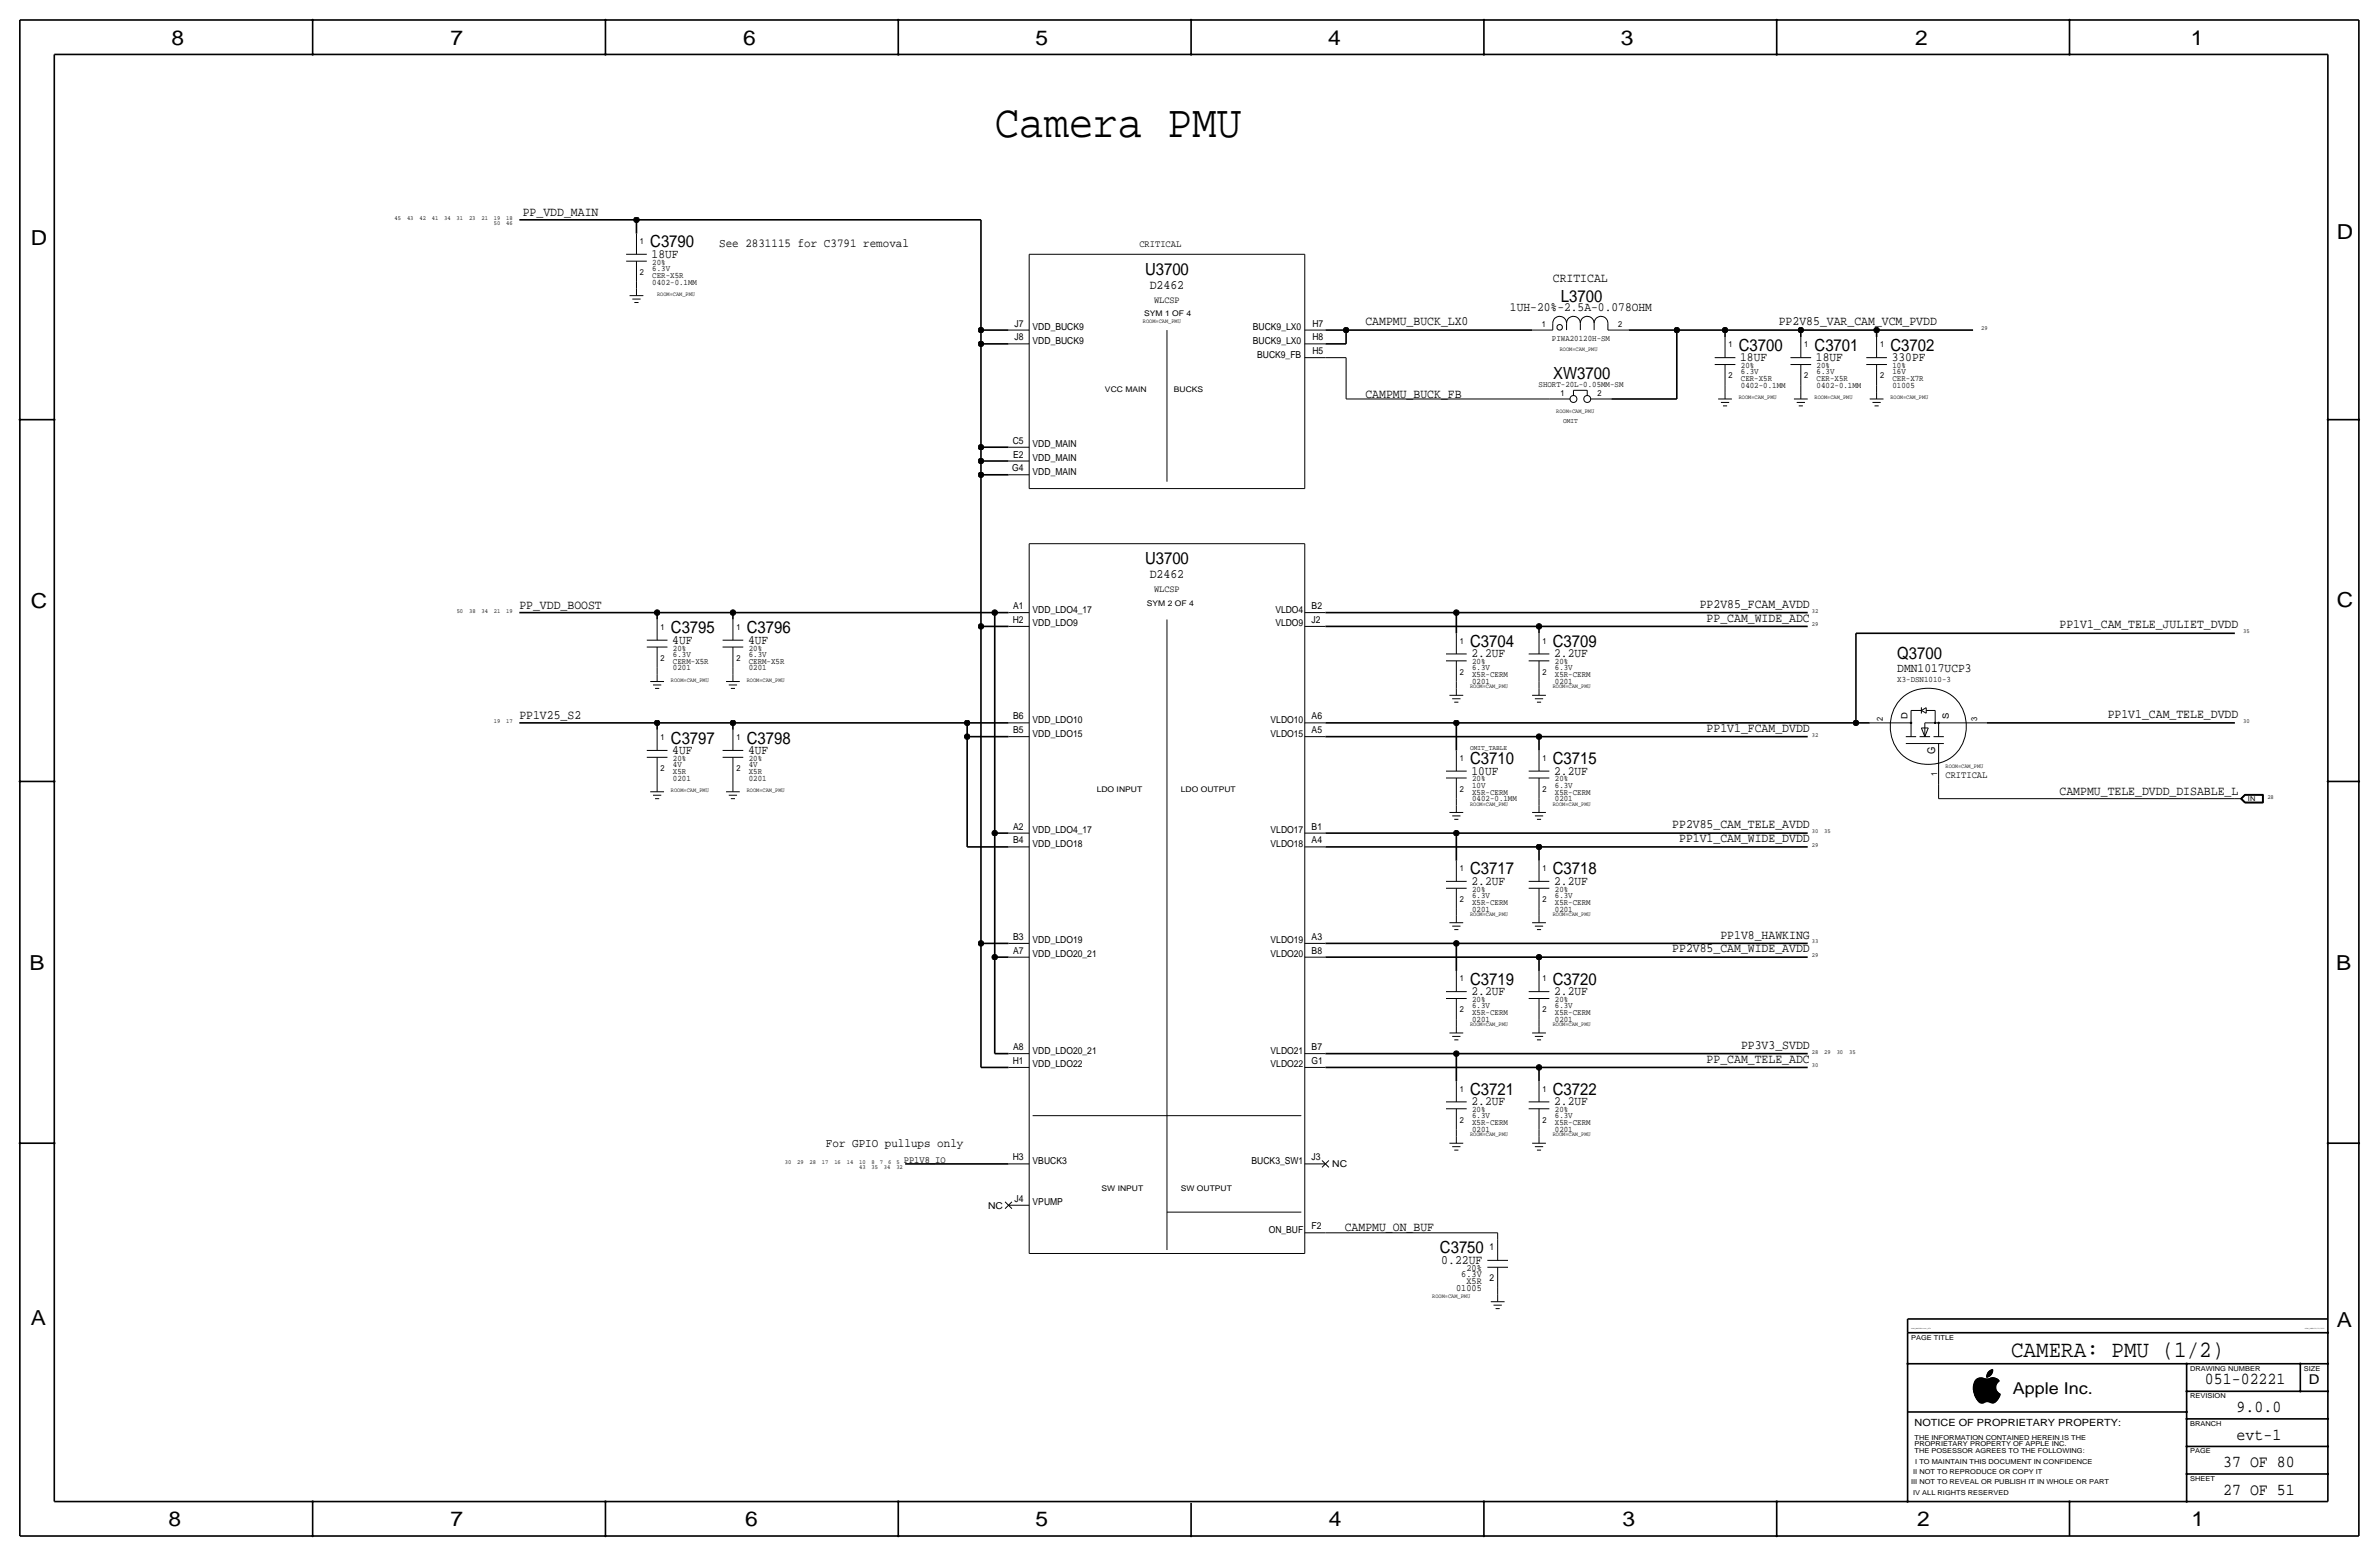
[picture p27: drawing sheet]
<svg xmlns="http://www.w3.org/2000/svg" width="877mm" height="574mm" viewBox="0 0 877 574" stroke-linecap="round" stroke-linejoin="round" font-family="sans-serif">
<defs><g id="words">
<text font-size="17" x="366.7" y="50.5">Camera PMU</text>
<text font-size="8.6" x="741.4" y="500.1">CAMERA: PMU (1/2)</text>
<g font-size="7.6">
<text x="63.2" y="16.5">8</text>
<text x="166.1" y="16.5">7</text>
<text x="274" y="16.5">6</text>
<text x="381.7" y="16.5">5</text>
<text x="489.7" y="16.5">4</text>
<text x="597.6" y="16.5">3</text>
<text x="706.1" y="16.5">2</text>
<text x="807.7" y="16.5">1</text>
<text x="861.5" y="88.1">D</text>
<text x="11.4" y="90.4">D</text>
<text x="11.4" y="224.3">C</text>
<text x="861.5" y="223.8">C</text>
<text x="10.8" y="357.6">B</text>
<text x="861.3" y="357.4">B</text>
<text x="11.3" y="488.4">A</text>
<text x="861.5" y="489.2">A</text>
<text x="62.2" y="562.6">8</text>
<text x="166" y="562.6">7</text>
<text x="274.8" y="562.6">6</text>
<text x="381.7" y="562.6">5</text>
<text x="489.9" y="562.6">4</text>
<text x="598.1" y="562.6">3</text>
<text x="706.8" y="562.6">2</text>
<text x="807.9" y="562.6">1</text>
</g>
<g font-size="6.2">
<text x="239.7" y="91.2">C3790</text>
<text x="422.1" y="101.3">U3700</text>
<text x="575.5" y="111.3">L3700</text>
<text x="641" y="129.3">C3700</text>
<text x="669" y="129.3">C3701</text>
<text x="696.9" y="129.3">C3702</text>
<text x="572.6" y="139.7">XW3700</text>
<text x="422.1" y="208">U3700</text>
<text x="247.3" y="233.4">C3795</text>
<text x="275.3" y="233.4">C3796</text>
<text x="542" y="238.5">C3704</text>
<text x="572.5" y="238.5">C3709</text>
<text x="699.5" y="242.8">Q3700</text>
<text x="247.3" y="274.1">C3797</text>
<text x="275.3" y="274.1">C3798</text>
<text x="542" y="281.7">C3710</text>
<text x="572.5" y="281.7">C3715</text>
<text x="542" y="322.3">C3717</text>
<text x="572.5" y="322.3">C3718</text>
<text x="542" y="363">C3719</text>
<text x="572.5" y="363">C3720</text>
<text x="542" y="403.6">C3721</text>
<text x="572.5" y="403.6">C3722</text>
<text x="530.9" y="462">C3750</text>
<text x="812.9" y="510.3">051-02221</text>
<text x="824.6" y="520.4">9.0.0</text>
<text x="824.6" y="530.6">evt-1</text>
<text x="819.6" y="540.8">37 OF 80</text>
<text x="819.6" y="550.9">27 OF 51</text>
</g>
<text font-size="6" x="742.1" y="513.9">Apple Inc.</text>
<text font-size="5" x="851.2" y="510.3">D</text>
<g font-size="4.7">
<text x="192.7" y="79.8">PP_VDD_MAIN</text>
<text x="240.2" y="95">18UF</text>
<text x="423.9" y="106.4">D2462</text>
<text x="572.5" y="103.9">CRITICAL</text>
<text x="503.4" y="119.9">CAMPMU_BUCK_LX0</text>
<text x="556.7" y="114.8">1UH-20%-2.5A-0.078OHM</text>
<text x="655.8" y="119.9">PP2V85_VAR_CAM_VCM_PVDD</text>
<text x="641.6" y="133.1">18UF</text>
<text x="669.5" y="133.1">18UF</text>
<text x="697.4" y="133.1">330PF</text>
<text x="503.4" y="146.6">CAMPMU_BUCK_FB</text>
<text x="423.9" y="213.1">D2462</text>
<text x="191.5" y="224.5">PP_VDD_BOOST</text>
<text x="626.6" y="224">PP2V85_FCAM_AVDD</text>
<text x="629.2" y="229.1">PP_CAM_WIDE_ADC</text>
<text x="759.3" y="231.7">PP1V1_CAM_TELE_JULIET_DVDD</text>
<text x="247.9" y="237.2">4UF</text>
<text x="275.8" y="237.2">4UF</text>
<text x="542.5" y="242.3">2.2UF</text>
<text x="573" y="242.3">2.2UF</text>
<text x="699.5" y="247.8">DMN1017UCP3</text>
<text x="191.5" y="265.2">PP1V25_S2</text>
<text x="629.2" y="269.7">PP1V1_FCAM_DVDD</text>
<text x="777" y="264.7">PP1V1_CAM_TELE_DVDD</text>
<text x="247.9" y="277.9">4UF</text>
<text x="275.8" y="277.9">4UF</text>
<text x="542.5" y="285.5">10UF</text>
<text x="573" y="285.5">2.2UF</text>
<text x="759.3" y="293.1">CAMPMU_TELE_DVDD_DISABLE_L</text>
<text x="616.5" y="305.3">PP2V85_CAM_TELE_AVDD</text>
<text x="619" y="310.4">PP1V1_CAM_WIDE_DVDD</text>
<text x="542.5" y="326.1">2.2UF</text>
<text x="573" y="326.1">2.2UF</text>
<text x="634.3" y="346">PP1V8_HAWKING</text>
<text x="616.5" y="351">PP2V85_CAM_WIDE_AVDD</text>
<text x="542.5" y="366.8">2.2UF</text>
<text x="573" y="366.8">2.2UF</text>
<text x="641.9" y="386.6">PP3V3_SVDD</text>
<text x="629.2" y="391.7">PP_CAM_TELE_ADC</text>
<text x="542.5" y="407.4">2.2UF</text>
<text x="573" y="407.4">2.2UF</text>
<text x="495.8" y="453.9">CAMPMU_ON_BUF</text>
<text x="531.3" y="465.8">0.22UF</text>
</g>
<g font-size="4.5">
<text x="265.1" y="91.2">See 2831115 for C3791 removal</text>
<text x="304.5" y="422.7">For GPIO pullups only</text>
</g>
<text font-size="3.9" x="713.4" y="278" transform="rotate(-90 713.4 278)">G</text>
<text font-size="3.7" x="705.8" y="525.5">NOTICE OF PROPRIETARY PROPERTY:</text>
<g font-size="3.6">
<text x="420.1" y="91.2">CRITICAL</text>
<text x="717.2" y="286.8">CRITICAL</text>
<text x="333.2" y="428.5">PP1V8_IO</text>
</g>
<g font-size="3.5">
<text x="425.5" y="111.5">WLCSP</text>
<text x="374.1" y="125.5">J8</text>
<text x="374.1" y="120.4">J7</text>
<text x="380.7" y="121.7">VDD_BUCK9</text>
<text x="461.9" y="121.7">BUCK9_LX0</text>
<text x="483.8" y="125.5">H8</text>
<text x="483.8" y="120.4">H7</text>
<text x="380.7" y="126.7">VDD_BUCK9</text>
<text x="461.9" y="126.7">BUCK9_LX0</text>
<text x="463.5" y="131.8">BUCK9_FB</text>
<text x="483.8" y="130.6">H5</text>
<text x="373.4" y="163.6">C5</text>
<text x="380.7" y="164.8">VDD_MAIN</text>
<text x="373.2" y="173.7">G4</text>
<text x="373.5" y="168.7">E2</text>
<text x="380.7" y="169.9">VDD_MAIN</text>
<text x="380.7" y="175">VDD_MAIN</text>
<text x="425.5" y="218.2">WLCSP</text>
<text x="373.5" y="224.5">A1</text>
<text x="380.7" y="225.8">VDD_LDO4_17</text>
<text x="470.2" y="225.8">VLDO4</text>
<text x="483.6" y="224.5">B2</text>
<text x="373.4" y="229.6">H2</text>
<text x="380.7" y="230.9">VDD_LDO9</text>
<text x="470.2" y="230.9">VLDO9</text>
<text x="483.6" y="229.6">J2</text>
<text x="373.5" y="265.2">B6</text>
<text x="380.7" y="266.4">VDD_LDO10</text>
<text x="468.4" y="266.4">VLDO10</text>
<text x="483.6" y="265.2">A6</text>
<text x="373.5" y="270.3">B5</text>
<text x="380.7" y="271.5">VDD_LDO15</text>
<text x="468.4" y="271.5">VLDO15</text>
<text x="483.6" y="270.3">A5</text>
<text x="373.5" y="305.8">A2</text>
<text x="483.6" y="305.8">B1</text>
<text x="373.5" y="310.9">B4</text>
<text x="380.7" y="307.1">VDD_LDO4_17</text>
<text x="468.4" y="307.1">VLDO17</text>
<text x="483.6" y="310.9">A4</text>
<text x="380.7" y="312.2">VDD_LDO18</text>
<text x="468.4" y="312.2">VLDO18</text>
<text x="373.5" y="346.5">B3</text>
<text x="380.7" y="347.7">VDD_LDO19</text>
<text x="468.4" y="347.7">VLDO19</text>
<text x="483.6" y="346.5">A3</text>
<text x="373.5" y="351.5">A7</text>
<text x="380.7" y="352.8">VDD_LDO20_21</text>
<text x="468.4" y="352.8">VLDO20</text>
<text x="483.6" y="351.5">B8</text>
<text x="373.5" y="387.1">A8</text>
<text x="380.7" y="388.4">VDD_LDO20_21</text>
<text x="468.4" y="388.4">VLDO21</text>
<text x="483.6" y="387.1">B7</text>
<text x="373.4" y="392.2">H1</text>
<text x="380.7" y="393.4">VDD_LDO22</text>
<text x="468.4" y="393.4">VLDO22</text>
<text x="483.6" y="392.2">G1</text>
<text x="373.4" y="427.7">H3</text>
<text x="380.7" y="429">VBUCK3</text>
<text x="461.4" y="429">BUCK3_SW1</text>
<text x="483.6" y="427.7">J3</text>
<text x="491.2" y="430.3">NC</text>
<text x="374.1" y="443">J4</text>
<text x="364.3" y="445.5">NC</text>
<text x="380.7" y="444.2">VPUMP</text>
<text x="467.7" y="454.4">ON_BUF</text>
<text x="483.6" y="453.1">F2</text>
<text x="549.1" y="460.8">1</text>
<text x="538.7" y="470.7">6.3V</text>
<text x="540.6" y="468.4">20%</text>
<text x="540.6" y="473.2">X5R</text>
<text x="549.1" y="472.2">2</text>
<text x="536.8" y="475.7">01005</text>
</g>
<g font-size="3.2">
<text x="703.3" y="265.2" transform="rotate(-90 703.3 265.2)">D</text>
<text x="718.5" y="265.1" transform="rotate(-90 718.5 265.1)">S</text>
</g>
<g font-size="3.1">
<text x="235.9" y="89.9">1</text>
<text x="235.9" y="101.3">2</text>
<text x="240.5" y="97.5">20%</text>
<text x="240.5" y="99.8">6.3V</text>
<text x="240.5" y="102.4">CER-X5R</text>
<text x="240.5" y="104.9">0402-0.1MM</text>
<text x="568.4" y="120.4">1</text>
<text x="572.2" y="125.7">PIWA20120H-SM</text>
<text x="596.6" y="120.4">2</text>
<text x="637.2" y="128">1</text>
<text x="665.2" y="128">1</text>
<text x="693.1" y="128">1</text>
<text x="641.8" y="135.6">20%</text>
<text x="641.8" y="137.9">6.3V</text>
<text x="669.7" y="135.6">20%</text>
<text x="669.7" y="137.9">6.3V</text>
<text x="697.7" y="135.6">10%</text>
<text x="697.7" y="137.9">16V</text>
<text x="567.2" y="142.5">SHORT-20L-0.05MM-SM</text>
<text x="637.2" y="139.4">2</text>
<text x="641.8" y="143">0402-0.1MM</text>
<text x="641.8" y="140.5">CER-X5R</text>
<text x="665.2" y="139.4">2</text>
<text x="669.7" y="143">0402-0.1MM</text>
<text x="669.7" y="140.5">CER-X5R</text>
<text x="693.1" y="139.4">2</text>
<text x="697.7" y="143">01005</text>
<text x="697.7" y="140.5">CER-X7R</text>
<text x="575.3" y="146.1">1</text>
<text x="589" y="146.1">2</text>
<text x="243.5" y="232.2">1</text>
<text x="271.5" y="232.2">1</text>
<text x="248.1" y="239.8">20%</text>
<text x="276" y="239.8">20%</text>
<text x="538.2" y="237.2">1</text>
<text x="568.7" y="237.2">1</text>
<text x="243.5" y="243.6">2</text>
<text x="248.1" y="244.6">CERM-X5R</text>
<text x="248.1" y="242.1">6.3V</text>
<text x="271.5" y="243.6">2</text>
<text x="276" y="242.1">6.3V</text>
<text x="276" y="244.6">CERM-X5R</text>
<text x="542.7" y="244.9">20%</text>
<text x="573.2" y="244.9">20%</text>
<text x="248.1" y="247.1">0201</text>
<text x="276" y="247.1">0201</text>
<text x="538.2" y="248.7">2</text>
<text x="542.7" y="249.7">X5R-CERM</text>
<text x="542.7" y="247.1">6.3V</text>
<text x="568.7" y="248.7">2</text>
<text x="573.2" y="249.7">X5R-CERM</text>
<text x="573.2" y="247.1">6.3V</text>
<text x="699.5" y="251.5">X3-DSN1010-3</text>
<text x="542.7" y="252.2">0201</text>
<text x="573.2" y="252.2">0201</text>
<text x="694.1" y="265.9" transform="rotate(-90 694.1 265.9)">2</text>
<text x="728.9" y="265.9" transform="rotate(-90 728.9 265.9)">3</text>
<text x="243.5" y="272.8">1</text>
<text x="271.5" y="272.8">1</text>
<text x="248.1" y="280.4">20%</text>
<text x="276" y="280.4">20%</text>
<text x="538.2" y="280.4">1</text>
<text x="568.7" y="280.4">1</text>
<text x="243.5" y="284.2">2</text>
<text x="248.1" y="287.8">0201</text>
<text x="248.1" y="285.2">X5R</text>
<text x="248.1" y="282.7">4V</text>
<text x="271.5" y="284.2">2</text>
<text x="276" y="287.8">0201</text>
<text x="276" y="285.2">X5R</text>
<text x="276" y="282.7">4V</text>
<text x="714.2" y="286" transform="rotate(-90 714.2 286)">1</text>
<text x="538.2" y="291.8">2</text>
<text x="542.7" y="292.9">X5R-CERM</text>
<text x="542.7" y="290.3">10V</text>
<text x="542.7" y="288">20%</text>
<text x="568.7" y="291.8">2</text>
<text x="573.2" y="290.3">6.3V</text>
<text x="573.2" y="292.9">X5R-CERM</text>
<text x="573.2" y="288">20%</text>
<text x="542.7" y="295.4">0402-0.1MM</text>
<text x="573.2" y="295.4">0201</text>
<text x="538.2" y="321.1">1</text>
<text x="568.7" y="321.1">1</text>
<text x="542.7" y="328.7">20%</text>
<text x="573.2" y="328.7">20%</text>
<text x="538.2" y="332.5">2</text>
<text x="542.7" y="333.5">X5R-CERM</text>
<text x="542.7" y="331">6.3V</text>
<text x="568.7" y="332.5">2</text>
<text x="573.2" y="331">6.3V</text>
<text x="573.2" y="333.5">X5R-CERM</text>
<text x="542.7" y="336">0201</text>
<text x="573.2" y="336">0201</text>
<text x="538.2" y="361.7">1</text>
<text x="568.7" y="361.7">1</text>
<text x="542.7" y="369.3">20%</text>
<text x="542.7" y="371.6">6.3V</text>
<text x="573.2" y="371.6">6.3V</text>
<text x="573.2" y="369.3">20%</text>
<text x="538.2" y="373.1">2</text>
<text x="542.7" y="376.7">0201</text>
<text x="542.7" y="374.1">X5R-CERM</text>
<text x="568.7" y="373.1">2</text>
<text x="573.2" y="374.1">X5R-CERM</text>
<text x="573.2" y="376.7">0201</text>
<text x="538.2" y="402.3">1</text>
<text x="568.7" y="402.3">1</text>
<text x="538.2" y="413.8">2</text>
<text x="542.7" y="410">20%</text>
<text x="542.7" y="412.2">6.3V</text>
<text x="568.7" y="413.8">2</text>
<text x="573.2" y="410">20%</text>
<text x="573.2" y="412.2">6.3V</text>
<text x="542.7" y="417.3">0201</text>
<text x="542.7" y="414.8">X5R-CERM</text>
<text x="573.2" y="417.3">0201</text>
<text x="573.2" y="414.8">X5R-CERM</text>
</g>
<g font-size="2.9">
<text x="421.8" y="116.6">SYM 1 OF 4</text>
<text x="407.4" y="144.5">VCC MAIN</text>
<text x="432.8" y="144.5">BUCKS</text>
<text x="422.8" y="223.3">SYM 2 OF 4</text>
<text x="404.3" y="291.8">LDO INPUT</text>
<text x="435.3" y="291.8">LDO OUTPUT</text>
<text x="406.1" y="439.2">SW INPUT</text>
<text x="435.3" y="439.2">SW OUTPUT</text>
</g>
<g font-size="2.6">
<text x="576.3" y="156">OMIT</text>
<text x="542" y="276.6">OMIT_TABLE</text>
</g>
<g font-size="2.5">
<text x="828.8" y="295.1">IN</text>
<text x="704.5" y="493.8">PAGE TITLE</text>
<text x="807.4" y="505.2">DRAWING NUMBER</text>
<text x="849.3" y="505.2">SIZE</text>
<text x="807.4" y="515.4">REVISION</text>
<text x="807.4" y="525.5">BRANCH</text>
<text x="705.8" y="533.1">PROPRIETARY PROPERTY OF APPLE INC.</text>
<text x="705.8" y="530.6">THE INFORMATION CONTAINED HEREIN IS THE</text>
<text x="705.8" y="535.7">THE POSESSOR AGREES TO THE FOLLOWING:</text>
<text x="706.1" y="539.5">I TO MAINTAIN THIS DOCUMENT IN CONFIDENCE</text>
<text x="807.4" y="535.7">PAGE</text>
<text x="705.3" y="543.3">II NOT TO REPRODUCE OR COPY IT</text>
<text x="807.4" y="545.8">SHEET</text>
<text x="704.5" y="547.1">III NOT TO REVEAL OR PUBLISH IT IN WHOLE OR PART</text>
<text x="705.3" y="550.9">IV ALL RIGHTS RESERVED</text>
</g>
<g font-size="2.3">
<text x="145.5" y="81">45</text>
<text x="150.1" y="81">43</text>
<text x="154.6" y="81">42</text>
<text x="159.2" y="81">41</text>
<text x="163.8" y="81">34</text>
<text x="168.4" y="81">31</text>
<text x="172.9" y="81">23</text>
<text x="177.5" y="81">21</text>
<text x="182.1" y="82.9">50</text>
<text x="182.1" y="81">19</text>
<text x="186.6" y="82.9">46</text>
<text x="186.6" y="81">18</text>
<text x="730.5" y="121.7">29</text>
<text x="168.4" y="225.8">50</text>
<text x="172.9" y="225.8">38</text>
<text x="177.5" y="225.8">34</text>
<text x="182.1" y="225.8">21</text>
<text x="186.6" y="225.8">19</text>
<text x="668" y="225.8">32</text>
<text x="668" y="230.9">29</text>
<text x="827" y="233.4">35</text>
<text x="182.1" y="266.4">19</text>
<text x="186.6" y="266.4">17</text>
<text x="827" y="266.4">30</text>
<text x="668" y="271.5">32</text>
<text x="835.9" y="294.4">28</text>
<text x="668" y="307.1">30</text>
<text x="672.5" y="307.1">35</text>
<text x="668" y="312.2">29</text>
<text x="668" y="347.7">33</text>
<text x="668" y="352.8">29</text>
<text x="668" y="388.4">28</text>
<text x="672.5" y="388.4">29</text>
<text x="677.1" y="388.4">30</text>
<text x="681.7" y="388.4">35</text>
<text x="668" y="393.4">30</text>
<text x="289.3" y="429">30</text>
<text x="293.9" y="429">29</text>
<text x="298.5" y="429">28</text>
<text x="303" y="429">17</text>
<text x="307.6" y="429">16</text>
<text x="312.2" y="429">14</text>
<text x="316.7" y="430.8">43</text>
<text x="316.7" y="429">10</text>
<text x="321.3" y="430.8">35</text>
<text x="321.3" y="429">8</text>
<text x="324.4" y="429">7</text>
<text x="325.9" y="430.8">34</text>
<text x="327.4" y="429">6</text>
<text x="330.5" y="430.8">32</text>
<text x="330.5" y="429">5</text>
</g>
<g font-size="2.2">
<text x="242.3" y="109">ROOM=CAM_PMU</text>
<text x="421.3" y="119.1">ROOM=CAM_PMU</text>
<text x="575" y="129.3">ROOM=CAM_PMU</text>
<text x="641" y="147.1">ROOM=CAM_PMU</text>
<text x="669" y="147.1">ROOM=CAM_PMU</text>
<text x="696.9" y="147.1">ROOM=CAM_PMU</text>
<text x="573.7" y="152.1">ROOM=CAM_PMU</text>
<text x="247.3" y="251.2">ROOM=CAM_PMU</text>
<text x="275.3" y="251.2">ROOM=CAM_PMU</text>
<text x="542" y="253.7">ROOM=CAM_PMU</text>
<text x="572.5" y="253.7">ROOM=CAM_PMU</text>
<text x="717.2" y="283">ROOM=CAM_PMU</text>
<text x="247.3" y="291.8">ROOM=CAM_PMU</text>
<text x="275.3" y="291.8">ROOM=CAM_PMU</text>
<text x="542" y="296.9">ROOM=CAM_PMU</text>
<text x="572.5" y="296.9">ROOM=CAM_PMU</text>
<text x="542" y="337.6">ROOM=CAM_PMU</text>
<text x="572.5" y="337.6">ROOM=CAM_PMU</text>
<text x="542" y="378.2">ROOM=CAM_PMU</text>
<text x="572.5" y="378.2">ROOM=CAM_PMU</text>
<text x="542" y="418.8">ROOM=CAM_PMU</text>
<text x="572.5" y="418.8">ROOM=CAM_PMU</text>
<text x="528" y="478.5">ROOM=CAM_PMU</text>
</g>
<g font-size=".7">
<text x="704.5" y="490">SYNC_MASTER=test_mlb</text>
<text x="849.7" y="490">SYNC_DATE=10/13/2016</text>
</g>
</g></defs>
<g fill="none" stroke="#000" stroke-width=".37">
<path d="M230.8 96.3h7.7zM230.8 93.7h7.7zM234.6 86.1v7.6zM234.6 96.3v7.6zM379.4 93.7h101.6zM379.4 93.7v86.4zM481 93.7v86.4zM232.1 109h5.1zM233.1 110.2h3.1zM233.9 111.5h1.5zM234.6 103.9v2.5zM234.6 106.4v2.6z"/>
<path d="M572.5 119.1v2.6zM572.5 119.1a2.54 2.54 0 0 1 2.5-2.5 2.54 2.54 0 0 1 2.5 2.5 2.54 2.54 0 0 1 2.6-2.5 2.54 2.54 0 0 1 2.5 2.5 2.54 2.54 0 0 1 2.6-2.5 2.54 2.54 0 0 1 2.5 2.5 2.54 2.54 0 0 1 2.5-2.5 2.54 2.54 0 0 1 2.6 2.5M577.5 119.1v2.6zM582.6 119.1v2.6zM587.7 119.1v2.6zM592.8 119.1v2.6zM371.8 121.7h7.6zM371.8 126.7h7.6zM430.2 121.7v55.8zM481 121.7h7.6zM481 126.7h7.6zM481 131.8h7.6z"/>
<path d="M488.6 131.8h7.7zM496.3 131.8v15.3zM564.8 121.7h7.7zM592.8 121.7h7.6zM632.2 134.4h7.6zM632.2 131.8h7.6zM636 124.2v7.6zM636 134.4v7.6zM660.1 134.4h7.6zM660.1 131.8h7.6zM663.9 124.2v7.6zM663.9 134.4v7.6z"/>
<path d="M688 134.4h7.7zM688 131.8h7.7zM691.8 124.2v7.6zM691.8 134.4v7.6zM496.3 147.1h74.9zM571.2 147.1h7.6zM580.1 143.9h5.1zM580.1 143.9v1.9zM585.2 143.9v1.9zM586.4 147.1h7.7zM633.4 147.1h5.1zM634.4 148.3h3.1z"/>
<path d="M635.2 149.6h1.5zM636 142v2.5zM636 144.5v2.6zM661.4 147.1h5zM662.4 148.3h3zM663.1 149.6h1.6zM663.9 142v2.5zM663.9 144.5v2.6zM689.3 147.1h5.1zM690.3 148.3h3.1zM691.1 149.6h1.5zM691.8 142v2.5z"/>
<path d="M691.8 144.5v2.6zM371.8 169.9h7.6zM371.8 164.8h7.6zM371.8 175h7.6zM379.4 180.1h101.6zM379.4 200.4h101.6zM379.4 200.4v261.6zM481 200.4v261.6zM238.5 236h7.6zM238.5 238.5h7.6zM242.3 228.3v7.7zM242.3 238.5v7.6z"/>
<path d="M266.4 236h7.6zM266.4 238.5h7.6zM270.2 228.3v7.7zM270.2 238.5v7.6zM371.8 230.9h7.6zM371.8 225.8h7.6zM430.2 228.3v232.5zM481 230.9h7.6zM481 225.8h7.6zM536.9 233.4v7.6zM567.4 233.4v7.6zM239.7 251.2h5.1z"/>
<path d="M240.7 252.5h3.1zM241.5 253.7h1.5zM242.3 246.1v2.6zM242.3 248.7v2.5zM267.7 251.2h5zM268.7 252.5h3zM269.4 253.7h1.6zM270.2 246.1v2.6zM270.2 248.7v2.5zM533.1 243.6h7.6zM533.1 241h7.6zM534.4 256.3h5z"/>
<path d="M535.4 257.6h3zM536.1 258.8h1.6zM536.9 251.2v2.5zM536.9 243.6v7.6zM536.9 253.7v2.6zM563.6 243.6h7.6zM563.6 241h7.6zM564.8 256.3h5.1zM565.9 257.6h3zM566.6 258.8h1.5zM567.4 251.2v2.5zM567.4 243.6v7.6z"/>
<path d="M567.4 253.7v2.6zM700.4 258.1a14.7 14.7 0 0 1 22.1 1.4 14.5 14.5 0 0 1-5.5 21 14.3 14.3 0 0 1-18.6-6 15.1 15.1 0 0 1 2-16.4zM238.5 276.6h7.6zM238.5 279.1h7.6zM242.3 269v7.6zM242.3 279.1v7.7zM266.4 276.6h7.6zM266.4 279.1h7.6zM270.2 269v7.6zM270.2 279.1v7.7zM371.8 266.4h7.6zM371.8 271.5h7.6z"/>
<path d="M481 271.5h7.6zM481 266.4h7.6zM536.9 276.6v7.6zM567.4 276.6v7.6zM689.3 266.4h15.2zM702.6 274.1h14zM702.6 271.5h3.8zM704.5 261.9h3.9zM704.5 261.9v9.6zM707.7 271.5h3.9zM708.4 261.9l1.7-1zM708.4 268.3h2.5z"/>
<path d="M708.4 268.3l1.2 3.2zM708.4 260.7v2.3zM708.4 261.9l1.7 1zM709.6 266.4h22.9zM709.6 266.4v5.1zM710.1 261.9h3.3zM710.1 260.9v2zM710.9 268.3l-1.3 3.2zM712.8 271.5h3.8zM713.4 261.9v4.5zM714.7 274.1v15.2zM714.7 266.4v5.1z"/>
<path d="M239.7 291.8h5.1zM240.7 293.1h3.1zM241.5 294.4h1.5zM242.3 286.8v2.5zM242.3 289.3v2.5zM267.7 291.8h5zM268.7 293.1h3zM269.4 294.4h1.6zM270.2 286.8v2.5zM270.2 289.3v2.5zM533.1 286.8h7.6zM533.1 284.2h7.6z"/>
<path d="M534.4 299.5h5zM536.9 294.4v2.5zM536.9 286.8v7.6zM536.9 296.9v2.6zM563.6 286.8h7.6zM563.6 284.2h7.6zM564.8 299.5h5.1zM567.4 294.4v2.5zM567.4 286.8v7.6zM567.4 296.9v2.6zM714.7 294.4h109.2zM714.7 289.3v5.1z"/>
<path d="M823.9 294.4h2.6zM826 294.4l1.6 1.6zM826.2 294.4l1.4-1.5zM826.2 294.4l1.4 1.5zM826.3 294.4l1.4 1.4zM826.3 294.4l1.4-1.4zM826.5 294.4l1.2 1.3zM826.5 294.4l1.2-1.3zM827.6 292.8l-1.6 1.6zM827.6 296h6.8zM827.6 292.8h6.8zM827.6 292.9h6.7z"/>
<path d="M827.6 295.9h6.7zM827.7 293h6.5zM827.7 295.8h6.5zM827.7 293.1h6.4zM827.7 295.7h6.4zM834.1 293.1v2.6zM834.2 293v2.8zM834.3 292.9v3zM834.4 292.8v3.2zM371.8 307.1h7.6zM371.8 312.2h7.6zM481 307.1h7.6z"/>
<path d="M481 312.2h7.6zM535.4 300.7h3zM536.1 302h1.6zM536.9 317.2v7.7zM565.9 300.7h3zM566.6 302h1.5zM567.4 317.2v7.7zM533.1 327.4h7.6zM533.1 324.9h7.6zM536.9 335v2.6zM536.9 337.6v2.5zM536.9 327.4v7.6z"/>
<path d="M563.6 327.4h7.6zM563.6 324.9h7.6zM567.4 335v2.6zM567.4 337.6v2.5zM567.4 327.4v7.6zM371.8 347.7h7.6zM371.8 352.8h7.6zM481 352.8h7.6zM481 347.7h7.6zM534.4 340.1h5zM535.4 341.4h3zM536.1 342.6h1.6z"/>
<path d="M536.9 357.9v7.6zM564.8 340.1h5.1zM565.9 341.4h3zM566.6 342.6h1.5zM567.4 357.9v7.6zM533.1 368h7.6zM533.1 365.5h7.6zM536.9 375.7v2.5zM536.9 378.2v2.5zM536.9 368v7.7zM563.6 368h7.6zM563.6 365.5h7.6z"/>
<path d="M567.4 375.7v2.5zM567.4 378.2v2.5zM567.4 368v7.7zM371.8 393.4h7.6zM371.8 388.4h7.6zM481 393.4h7.6zM481 388.4h7.6zM534.4 380.7h5zM535.4 382h3zM536.1 383.3h1.6zM536.9 398.5v7.6zM564.8 380.7h5.1z"/>
<path d="M565.9 382h3zM566.6 383.3h1.5zM567.4 398.5v7.6zM380.7 411.2h99.1zM533.1 408.7h7.6zM533.1 406.1h7.6zM536.9 416.3v2.5zM536.9 418.8v2.6zM536.9 408.7v7.6zM563.6 408.7h7.6zM563.6 406.1h7.6zM567.4 416.3v2.5z"/>
<path d="M567.4 418.8v2.6zM567.4 408.7v7.6zM371.8 429h7.6zM481 429h7.6zM487.4 430.3l2.5-2.6zM487.4 427.7l2.5 2.6zM534.4 421.4h5zM535.4 422.7h3zM536.1 423.9h1.6zM564.8 421.4h5.1zM565.9 422.7h3zM566.6 423.9h1.5z"/>
<path d="M370.5 445.5l2.6-2.5zM370.5 443l2.6 2.5zM371.8 444.2h7.6zM430.2 446.8h49.6zM481 454.4h7.6zM488.6 454.4h63.5zM552.1 454.4v2.5zM552.1 456.9v7.7zM379.4 462h101.6zM548.3 464.6h7.7zM548.3 467.1h7.7zM549.6 479.8h5.1z"/>
<path d="M552.1 474.7v2.6zM552.1 477.3v2.5zM552.1 467.1v7.6zM550.6 481.1h3.1zM551.4 482.3h1.5zM727.5 512.2h8.4zM727.5 512.3h8.4zM727.5 512.4h8.5zM727.5 511.2h8.2zM727.5 511.3h8.2zM727.5 511.5h8.2zM727.5 511.4h8.2z"/>
<path d="M727.5 512h8.3zM727.5 512.1h8.3zM727.5 511.7h8.3zM727.5 511.8h8.3zM727.5 511.6h8.3zM727.5 511.9h8.3zM727.5 511.1h8.3zM727.6 512.8h8.6zM727.6 510.8h8.2zM727.6 511h8.2zM727.6 510.9h8.2zM727.6 510.7h8.2z"/>
<path d="M727.6 512.5h8.4zM727.6 512.6h8.4zM727.6 512.7h8.5zM727.6 512.9h8.6zM727.6 510.6h8.3zM727.6 510.5h8.3zM727.6 513h8.7zM727.6 513.1h8.8zM727.7 513.2h8.8zM727.7 510.2h8.3zM727.7 510.4h8.2zM727.7 510.3h8.3z"/>
<path d="M727.7 513.4h9.1zM727.7 513.3h9zM727.7 510.1h8.3zM727.8 509.9h8.4zM727.8 513.5h9.1zM727.8 510h8.3zM727.8 513.6h9.2zM727.8 513.8h9.6zM727.8 509.8h8.5zM727.8 513.7h9.4zM727.9 513.9h9.5zM727.9 509.7h8.4z"/>
<path d="M727.9 509.6h8.5zM727.9 514.1h9.5zM727.9 514h9.5zM728 514.2h9.4zM728 509.5h8.5zM728 509.4h8.6zM728 509.3h8.7zM728 514.4h9.3zM728.1 509.2h8.8zM728.1 514.5h9.2zM728.1 514.6h9.1zM728.1 509.1h8.9z"/>
<path d="M728.2 514.7h9zM728.2 509h8.8zM728.2 514.8h9zM728.3 514.9h8.8zM728.3 508.9h8.7zM728.3 515h8.8zM728.3 508.8h8.6zM728.3 515.1h8.7zM728.4 508.7h8.4zM728.4 515.2h8.6zM728.5 515.3h8.4zM728.5 515.4h8.4z"/>
<path d="M728.5 508.6h8.2zM728.6 515.5h8.2zM728.6 508.5h7.9zM728.7 515.6h8zM728.7 515.7h8zM728.7 508.4h7.7zM728.8 515.8h7.7zM728.9 515.9h7.6zM728.9 508.3h3.1zM728.9 516h7.5zM729 508.2h2.6zM729 516.1h7.3z"/>
<path d="M729.1 516.2h7.1zM729.2 516.3h6.9zM729.2 508.1a4.7 4.7 0 0 0-1.2 6.3l1.8 2.6 .8 .2 1-.3M729.3 508.1h2.1zM729.3 516.4h6.7zM729.4 516.5h6.5zM729.5 516.6h6.3zM729.6 516.7h2.5zM729.6 507.9h1.4zM729.7 516.8h2.1zM729.8 516.9h1.9zM729.9 517h1.6z"/>
<path d="M730.2 517.1h1zM732.4 507.5h.6zM732.4 507.6h.4zM732.4 507.4h.8zM732.4 507.3h1zM732.4 507.1h1.3zM732.4 507h1.4zM732.4 507.2h1.2zM732.5 506.9h1.4zM732.5 506.8h1.5zM732.5 506.6h1.7zM732.5 506.7h1.6z"/>
<path d="M732.6 506.5h1.7zM732.6 506.4h1.7zM732.7 506.3h1.7zM732.7 506.2h1.7zM732.8 506.1h1.7zM732.8 506h1.7zM732.9 505.9h1.6zM733 505.8h1.6zM733.1 505.7h1.5zM733.1 508.3h3.1zM733.2 505.6h1.4zM733.2 516.7h2.5z"/>
<path d="M733.3 505.5h1.4zM733.4 508.2h2.6zM733.4 505.4h1.3zM733.6 505.3h1.1zM733.6 516.8h2zM733.6 508.1a2.99 2.99 0 0 1 3.5 1 2.71 2.71 0 0 0-1.3 2.5 2.71 2.71 0 0 0 1.7 2.3 3.5 3.5 0 0 1-3.1 3.2l-1.6-.4-1.1 .2M733.7 508.1h2.1zM733.7 508.1l-1.3 .2-1.9-.4-1.3 .2M733.7 505.2h1zM733.8 516.9h1.7zM733.9 505.1h.8zM733.9 507.9h1.6z"/>
<path d="M734 517h1.3zM734.1 505h.6zM734.3 507.8h.8zM734.3 504.9h.4zM734.3 517.1h.7zM734.7 504.7a2.81 2.81 0 0 0-2.3 3 2.71 2.71 0 0 0 2.3-2.9"/>
<circle cx="575" cy="120.7" r="1.02"/>
<circle cx="580.1" cy="147.1" r="1.28"/>
<circle cx="585.2" cy="147.1" r="1.28"/>
</g>
<g fill="none" stroke="#000" stroke-width=".6" stroke-linecap="butt">
<path d="M7.3 7.4v558.8zM7.3 7.4h862.3zM115.3 7.4v12.7zM223.2 7.4v12.7zM331.2 7.4v12.7zM439.1 7.4v12.7zM547.1 7.4v12.7zM655 7.4v12.7zM763 7.4v12.7zM869.6 7.4v558.8zM20 20.1v533.4zM20 20.1h838.2z"/>
<path d="M858.2 20.1v533.4zM191.5 81h43.1zM234.6 81h127zM234.6 81v5.1zM361.6 81v40.7zM361.6 121.7h10.2zM361.6 121.7v5zM361.6 126.7h10.2zM361.6 126.7v38.1zM488.6 126.7h7.7zM488.6 121.7h7.7zM496.3 121.7v5z"/>
<path d="M496.3 121.7h68.5zM600.4 121.7h17.8zM618.2 121.7v25.4zM618.2 121.7h17.8zM636 121.7h27.9zM636 121.7v2.5zM663.9 121.7h27.9zM663.9 121.7v2.5zM691.8 121.7h35.6zM691.8 121.7v2.5zM7.3 154.7h12.7zM594.1 147.1h24.1z"/>
<path d="M858.2 154.7h11.4zM361.6 164.8h10.2zM361.6 164.8v5.1zM361.6 169.9h10.2zM361.6 169.9v5.1zM361.6 175h10.2zM361.6 175v55.9zM191.5 225.8h50.8zM242.3 225.8h27.9zM242.3 225.8v2.5zM270.2 225.8v2.5zM270.2 225.8h96.5z"/>
<path d="M361.6 230.9v116.8zM361.6 230.9h10.2zM366.7 225.8h5.1zM366.7 225.8v81.3zM488.6 225.8h48.3zM488.6 230.9h78.8zM536.9 225.8v7.6zM536.9 225.8h129.5zM567.4 230.9v2.5zM567.4 230.9h99zM684.2 233.4h139.7zM684.2 233.4v33z"/>
<path d="M191.5 266.4h50.8zM242.3 266.4h27.9zM242.3 266.4v2.6zM270.2 266.4v2.6zM270.2 266.4h86.4zM356.6 271.5v40.7zM356.6 271.5h15.2zM356.6 266.4v5.1zM356.6 266.4h15.2zM488.6 266.4h48.3zM488.6 271.5h78.8zM536.9 266.4h147.3z"/>
<path d="M536.9 266.4v10.2zM567.4 271.5v5.1zM567.4 271.5h99zM684.2 266.4h5.1zM732.5 266.4h91.4zM7.3 288h12.7zM858.2 288h11.4zM356.6 312.2h15.2zM366.7 307.1h5.1zM366.7 307.1v45.7zM488.6 312.2h78.8zM488.6 307.1h48.3z"/>
<path d="M536.9 307.1v10.1zM536.9 307.1h129.5zM567.4 312.2h99zM567.4 312.2v5zM361.6 347.7v45.7zM361.6 347.7h10.2zM366.7 352.8v35.6zM366.7 352.8h5.1zM488.6 352.8h78.8zM488.6 347.7h48.3zM536.9 347.7v10.2zM536.9 347.7h129.5z"/>
<path d="M567.4 352.8h99zM567.4 352.8v5.1zM361.6 393.4h10.2zM366.7 388.4h5.1zM488.6 388.4h48.3zM488.6 393.4h78.8zM536.9 388.4v10.1zM536.9 388.4h129.5zM567.4 393.4h99zM567.4 393.4v5.1zM7.3 421.4h12.7zM333.7 429h38.1z"/>
<path d="M858.2 421.4h11.4zM703.3 486.2v5zM703.3 486.2h154.9zM703.3 491.2v62.3zM703.3 491.2h154.9zM703.3 502.7h154.9zM806.1 502.7v50.8zM806.1 512.8h52.1zM848.1 502.7v10.1zM703.3 520.4h102.8zM806.1 533.1h52.1zM806.1 523h52.1z"/>
<path d="M20 553.5h838.2zM115.3 553.5v12.7zM223.2 553.5v12.7zM331.2 553.5v12.7zM439.1 554v12.2zM547.1 553.5v12.7zM655 553.5v12.7zM763 553.5v12.7zM806.1 543.3h52.1zM7.3 566.2h862.3z"/>
</g>
<g fill="#000" stroke="#000" stroke-width=".37">
<path d="M115.1 7.2h.4v.3h-.4zM115.1 19.9h.4v.3h-.4zM223 7.2h.4v.3h-.4zM223 19.9h.4v.3h-.4zM331 19.9h.4v.3h-.4zM331 7.2h.4v.3h-.4zM438.9 7.2h.4v.3h-.4zM438.9 19.9h.4v.3h-.4zM546.9 7.2h.4v.3h-.4zM546.9 19.9h.4v.3h-.4zM654.8 19.9h.4v.3h-.4zM654.8 7.2h.4v.3h-.4z"/>
<path d="M762.8 19.9h.4v.3h-.4zM762.8 7.2h.4v.3h-.4zM7.1 154.5h.4v.4h-.4zM19.8 154.5h.4v.4h-.4zM858 154.5h.4v.4h-.4zM869.5 154.5h.3v.4h-.3zM704.4 266.3h.3v.3h-.3zM713.2 266.3h.4v.3h-.4zM714.5 266.3h.4v.3h-.4zM7.1 287.9h.4v.3h-.4zM19.8 287.9h.4v.3h-.4zM858 287.9h.4v.3h-.4z"/>
<path d="M869.5 287.9h.3v.3h-.3zM7.1 421.2h.4v.4h-.4zM19.8 421.2h.4v.4h-.4zM858 421.2h.4v.4h-.4zM869.5 421.2h.3v.4h-.3zM858 491.1h.4v.3h-.4zM703.1 502.5h.4v.3h-.4zM806 502.5h.3v.3h-.3zM806 512.7h.3v.3h-.3zM847.9 512.7h.3v.3h-.3zM847.9 502.5h.3v.3h-.3zM858 502.5h.4v.3h-.4z"/>
<path d="M858 512.7h.4v.3h-.4zM806 520.3h.3v.3h-.3zM806 522.8h.3v.4h-.3zM806 533h.3v.3h-.3zM858 522.8h.4v.4h-.4zM858 533h.4v.3h-.4zM115.1 553.3h.4v.3h-.4zM223 553.3h.4v.3h-.4zM331 553.3h.4v.3h-.4zM546.9 553.3h.4v.3h-.4zM654.8 553.3h.4v.3h-.4zM703.1 553.3h.4v.3h-.4z"/>
<path d="M762.8 553.3h.4v.3h-.4zM806 543.1h.3v.4h-.3zM806 553.3h.3v.3h-.3zM858 543.1h.4v.4h-.4zM115.1 566h.4v.3h-.4zM223 566h.4v.3h-.4zM331 566h.4v.3h-.4zM438.9 566h.4v.3h-.4zM546.9 566h.4v.3h-.4zM654.8 566h.4v.3h-.4z"/>
<circle cx="234.6" cy="81" r="1.02"/>
<circle cx="361.6" cy="126.7" r="1.02"/>
<circle cx="361.6" cy="121.7" r="1.02"/>
<circle cx="496.3" cy="121.7" r="1.02"/>
<circle cx="618.2" cy="121.7" r="1.02"/>
<circle cx="636" cy="121.7" r="1.02"/>
<circle cx="663.9" cy="121.7" r="1.02"/>
<circle cx="691.8" cy="121.7" r="1.02"/>
<circle cx="361.6" cy="175" r="1.02"/>
<circle cx="361.6" cy="164.8" r="1.02"/>
<circle cx="361.6" cy="169.9" r="1.02"/>
<circle cx="242.3" cy="225.8" r="1.02"/>
<circle cx="270.2" cy="225.8" r="1.02"/>
<circle cx="361.6" cy="230.9" r="1.02"/>
<circle cx="366.7" cy="225.8" r="1.02"/>
<circle cx="536.9" cy="225.8" r="1.02"/>
<circle cx="567.4" cy="230.9" r="1.02"/>
<circle cx="242.3" cy="266.4" r="1.02"/>
<circle cx="270.2" cy="266.4" r="1.02"/>
<circle cx="356.6" cy="266.4" r="1.02"/>
<circle cx="356.6" cy="271.5" r="1.02"/>
<circle cx="536.9" cy="266.4" r="1.02"/>
<circle cx="567.4" cy="271.5" r="1.02"/>
<circle cx="684.2" cy="266.4" r="1.02"/>
<circle cx="366.7" cy="307.1" r="1.02"/>
<circle cx="536.9" cy="307.1" r="1.02"/>
<circle cx="567.4" cy="312.2" r="1.02"/>
<circle cx="361.6" cy="347.7" r="1.02"/>
<circle cx="366.7" cy="352.8" r="1.02"/>
<circle cx="536.9" cy="347.7" r="1.02"/>
<circle cx="567.4" cy="352.8" r="1.02"/>
<circle cx="536.9" cy="388.4" r="1.02"/>
<circle cx="567.4" cy="393.4" r="1.02"/>
</g>
<use href="#words"/>
</svg>
